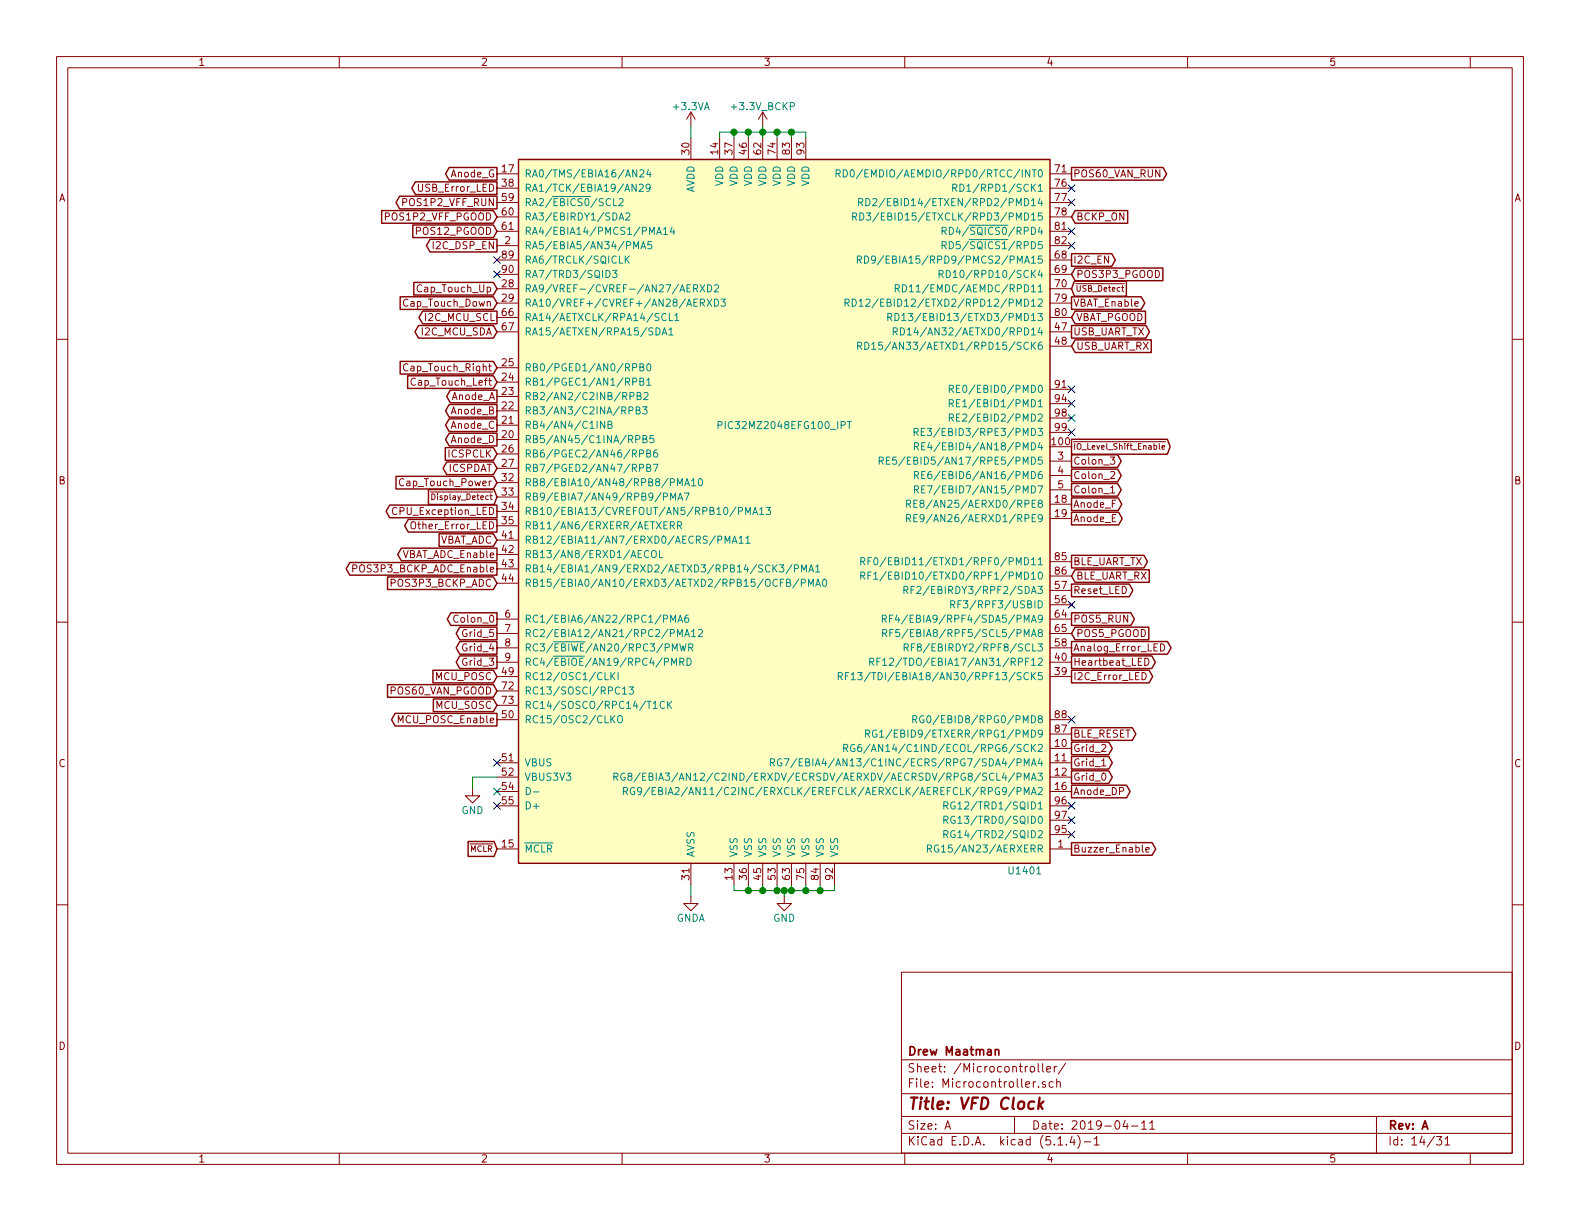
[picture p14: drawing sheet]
<svg xmlns="http://www.w3.org/2000/svg" width="279mm" height="216mm" viewBox="0 0 279 216" stroke-linecap="round" stroke-linejoin="round" font-family="sans-serif">
<defs><g id="words">
<text font-size="2.8" fill="#840000" x="160.4" y="196.2">Title: VFD Clock</text>
<g font-size="2.1" fill="#840000">
<text x="160.4" y="189.6">Sheet: /Microcontroller/</text>
<text x="160.4" y="186.6">Drew Maatman</text>
<text x="160.4" y="192.3">File: Microcontroller.sch</text>
<text x="160.4" y="202.5">KiCad E.D.A. kicad (5.1.4)-1</text>
<text x="160.4" y="199.7">Size: A</text>
<text x="182.4" y="199.7">Date: 2019-04-11</text>
<text x="245.4" y="199.7">Rev: A</text>
<text x="245.4" y="202.5">Id: 14/31</text>
</g>
<g font-size="1.8" fill="#840000">
<text x="35" y="11.6">1</text>
<text x="85" y="11.6">2</text>
<text x="135" y="11.6">3</text>
<text x="185" y="11.6">4</text>
<text x="235" y="11.6">5</text>
<text x="121.9" y="27.3" transform="rotate(-90 121.9 27.3)">30</text>
<text x="127" y="27.3" transform="rotate(-90 127 27.3)">14</text>
<text x="129.5" y="27.3" transform="rotate(-90 129.5 27.3)">37</text>
<text x="132.1" y="27.3" transform="rotate(-90 132.1 27.3)">46</text>
<text x="134.6" y="27.3" transform="rotate(-90 134.6 27.3)">62</text>
<text x="137.2" y="27.3" transform="rotate(-90 137.2 27.3)">74</text>
<text x="139.7" y="27.3" transform="rotate(-90 139.7 27.3)">83</text>
<text x="142.2" y="27.3" transform="rotate(-90 142.2 27.3)">93</text>
<text x="10.4" y="35.6">A</text>
<text x="74.1" y="33.9">USB_Error_LED</text>
<text x="79.8" y="31.4">Anode_G</text>
<text x="88.8" y="30.5">17</text>
<text x="88.8" y="33">38</text>
<text x="88.8" y="35.6">59</text>
<text x="186.6" y="30.5">71</text>
<text x="186.6" y="33">76</text>
<text x="186.6" y="35.6">77</text>
<text x="189.7" y="31.4">POS60_VAN_RUN</text>
<text x="267.8" y="35.6">A</text>
<text x="68.3" y="39">POS1P2_VFF_PGOOD</text>
<text x="71.6" y="36.4">POS1P2_VFF_RUN</text>
<text x="73.8" y="41.5">POS12_PGOOD</text>
<text x="88.8" y="38.1">60</text>
<text x="88.8" y="40.6">61</text>
<text x="186.6" y="38.1">78</text>
<text x="186.6" y="40.6">81</text>
<text x="190.3" y="39">BCKP_ON</text>
<text x="76.8" y="44.1">I2C_DSP_EN</text>
<text x="88.8" y="45.7">89</text>
<text x="89.3" y="43.2">2</text>
<text x="186.6" y="45.7">68</text>
<text x="186.6" y="43.2">82</text>
<text x="189.7" y="46.6">I2C_EN</text>
<text x="74.1" y="51.7">Cap_Touch_Up</text>
<text x="88.8" y="50.8">28</text>
<text x="88.8" y="53.3">29</text>
<text x="88.8" y="48.3">90</text>
<text x="186.6" y="48.3">69</text>
<text x="186.6" y="50.8">70</text>
<text x="186.6" y="53.3">79</text>
<text x="190.3" y="49.1">POS3P3_PGOOD</text>
<text x="71.7" y="54.2">Cap_Touch_Down</text>
<text x="74.6" y="59.3">I2C_MCU_SDA</text>
<text x="75.3" y="56.8">I2C_MCU_SCL</text>
<text x="88.8" y="55.9">66</text>
<text x="88.8" y="58.4">67</text>
<text x="186.6" y="58.4">47</text>
<text x="186.6" y="55.9">80</text>
<text x="189.7" y="59.3">USB_UART_TX</text>
<text x="189.7" y="54.2">VBAT_Enable</text>
<text x="190.3" y="56.8">VBAT_PGOOD</text>
<text x="72" y="65.7">Cap_Touch_Right</text>
<text x="88.8" y="64.8">25</text>
<text x="186.6" y="61">48</text>
<text x="190.3" y="61.8">USB_UART_RX</text>
<text x="73.2" y="68.2">Cap_Touch_Left</text>
<text x="79.9" y="70.7">Anode_A</text>
<text x="88.8" y="69.8">23</text>
<text x="88.8" y="67.3">24</text>
<text x="186.6" y="68.6">91</text>
<text x="186.6" y="71.1">94</text>
<text x="79.9" y="75.8">Anode_C</text>
<text x="79.9" y="73.3">Anode_B</text>
<text x="88.8" y="77.5">20</text>
<text x="88.8" y="74.9">21</text>
<text x="88.8" y="72.4">22</text>
<text x="186.6" y="73.7">98</text>
<text x="186.6" y="76.2">99</text>
<text x="79.3" y="83.4">ICSPDAT</text>
<text x="79.3" y="80.9">ICSPCLK</text>
<text x="79.9" y="78.4">Anode_D</text>
<text x="88.8" y="80">26</text>
<text x="88.8" y="82.5">27</text>
<text x="186.1" y="78.7">100</text>
<text x="187.1" y="81.3">3</text>
<text x="187.1" y="83.8">4</text>
<text x="189.7" y="82.2">Colon_3</text>
<text x="10.4" y="85.6">B</text>
<text x="71.2" y="86">Cap_Touch_Power</text>
<text x="88.8" y="85.1">32</text>
<text x="88.8" y="87.6">33</text>
<text x="186.6" y="88.9">18</text>
<text x="187.1" y="86.4">5</text>
<text x="189.7" y="87.2">Colon_1</text>
<text x="189.7" y="89.8">Anode_F</text>
<text x="189.7" y="84.7">Colon_2</text>
<text x="267.8" y="85.6">B</text>
<text x="69.9" y="91.1">CPU_Exception_LED</text>
<text x="73.1" y="93.6">Other_Error_LED</text>
<text x="88.8" y="90.2">34</text>
<text x="88.8" y="92.7">35</text>
<text x="88.8" y="95.2">41</text>
<text x="186.6" y="91.4">19</text>
<text x="189.7" y="92.3">Anode_E</text>
<text x="63.1" y="101.2">POS3P3_BCKP_ADC_Enable</text>
<text x="71.2" y="98.7">VBAT_ADC_Enable</text>
<text x="77.5" y="96.1">VBAT_ADC</text>
<text x="88.8" y="97.8">42</text>
<text x="88.8" y="100.3">43</text>
<text x="186.6" y="99.1">85</text>
<text x="186.6" y="101.6">86</text>
<text x="189.7" y="99.9">BLE_UART_TX</text>
<text x="69.4" y="103.8">POS3P3_BCKP_ADC</text>
<text x="88.8" y="102.9">44</text>
<text x="186.6" y="106.7">56</text>
<text x="186.6" y="104.1">57</text>
<text x="189.7" y="105">Reset_LED</text>
<text x="190.3" y="102.5">BLE_UART_RX</text>
<text x="80.6" y="110.1">Colon_0</text>
<text x="82" y="112.6">Grid_5</text>
<text x="89.3" y="109.2">6</text>
<text x="89.3" y="111.8">7</text>
<text x="186.6" y="109.2">64</text>
<text x="186.6" y="111.8">65</text>
<text x="189.7" y="110.1">POS5_RUN</text>
<text x="190.3" y="112.6">POS5_PGOOD</text>
<text x="82" y="115.2">Grid_4</text>
<text x="82" y="117.7">Grid_3</text>
<text x="88.8" y="119.4">49</text>
<text x="89.3" y="114.3">8</text>
<text x="89.3" y="116.8">9</text>
<text x="186.6" y="119.4">39</text>
<text x="186.6" y="116.8">40</text>
<text x="186.6" y="114.3">58</text>
<text x="189.7" y="115.2">Analog_Error_LED</text>
<text x="189.7" y="117.7">Heartbeat_LED</text>
<text x="69.1" y="122.8">POS60_VAN_PGOOD</text>
<text x="77.1" y="120.3">MCU_POSC</text>
<text x="77.1" y="125.3">MCU_SOSC</text>
<text x="88.8" y="121.9">72</text>
<text x="88.8" y="124.5">73</text>
<text x="189.7" y="120.3">I2C_Error_LED</text>
<text x="70.8" y="127.9">MCU_POSC_Enable</text>
<text x="88.8" y="127">50</text>
<text x="186.6" y="129.5">87</text>
<text x="186.6" y="127">88</text>
<text x="189.7" y="130.4">BLE_RESET</text>
<text x="10.4" y="135.6">C</text>
<text x="88.8" y="134.6">51</text>
<text x="88.8" y="137.2">52</text>
<text x="186.6" y="132.1">10</text>
<text x="186.6" y="134.6">11</text>
<text x="186.6" y="137.2">12</text>
<text x="189.7" y="133">Grid_2</text>
<text x="189.7" y="135.5">Grid_1</text>
<text x="267.8" y="135.6">C</text>
<text x="88.8" y="139.7">54</text>
<text x="88.8" y="142.2">55</text>
<text x="186.6" y="139.7">16</text>
<text x="186.6" y="142.2">96</text>
<text x="189.7" y="138">Grid_0</text>
<text x="189.7" y="140.6">Anode_DP</text>
<text x="88.8" y="149.9">15</text>
<text x="186.6" y="147.3">95</text>
<text x="186.6" y="144.8">97</text>
<text x="187.1" y="149.9">1</text>
<text x="121.9" y="155.5" transform="rotate(-90 121.9 155.5)">31</text>
<text x="129.5" y="155.5" transform="rotate(-90 129.5 155.5)">13</text>
<text x="132.1" y="155.5" transform="rotate(-90 132.1 155.5)">36</text>
<text x="134.6" y="155.5" transform="rotate(-90 134.6 155.5)">45</text>
<text x="137.2" y="155.5" transform="rotate(-90 137.2 155.5)">53</text>
<text x="139.7" y="155.5" transform="rotate(-90 139.7 155.5)">63</text>
<text x="142.2" y="155.5" transform="rotate(-90 142.2 155.5)">75</text>
<text x="144.8" y="155.5" transform="rotate(-90 144.8 155.5)">84</text>
<text x="147.3" y="155.5" transform="rotate(-90 147.3 155.5)">92</text>
<text x="189.7" y="150.7">Buzzer_Enable</text>
<text x="10.4" y="185.6">D</text>
<text x="267.8" y="185.6">D</text>
<text x="35" y="205.5">1</text>
<text x="85" y="205.5">2</text>
<text x="135" y="205.5">3</text>
<text x="185" y="205.5">4</text>
<text x="235" y="205.5">5</text>
</g>
<g font-size="1.8" fill="#008484">
<text x="119.2" y="19.5">+3.3VA</text>
<text x="129.5" y="19.5">+3.3V_BCKP</text>
<text x="92.7" y="31.4">RA0/TMS/EBIA16/AN24</text>
<text x="92.7" y="33.9">RA1/TCK/EBIA19/AN29</text>
<text x="122.8" y="34.2" transform="rotate(-90 122.8 34.2)">AVDD</text>
<text x="127.9" y="32.9" transform="rotate(-90 127.9 32.9)">VDD</text>
<text x="130.4" y="32.9" transform="rotate(-90 130.4 32.9)">VDD</text>
<text x="133" y="32.9" transform="rotate(-90 133 32.9)">VDD</text>
<text x="135.5" y="32.9" transform="rotate(-90 135.5 32.9)">VDD</text>
<text x="138" y="32.9" transform="rotate(-90 138 32.9)">VDD</text>
<text x="140.6" y="32.9" transform="rotate(-90 140.6 32.9)">VDD</text>
<text x="143.1" y="32.9" transform="rotate(-90 143.1 32.9)">VDD</text>
<text x="152.3" y="31.4">RD0/EMDIO/AEMDIO/RPD0/RTCC/INT0</text>
<text x="170.7" y="33.9">RD1/RPD1/SCK1</text>
<text x="92.7" y="36.4">RA2/EBICS0/SCL2</text>
<text x="92.7" y="39">RA3/EBIRDY1/SDA2</text>
<text x="92.7" y="41.5">RA4/EBIA14/PMCS1/PMA14</text>
<text x="155.3" y="39">RD3/EBID15/ETXCLK/RPD3/PMD15</text>
<text x="156.4" y="36.4">RD2/EBID14/ETXEN/RPD2/PMD14</text>
<text x="168.9" y="41.5">RD4/SQICS0/RPD4</text>
<text x="92.7" y="44.1">RA5/EBIA5/AN34/PMA5</text>
<text x="92.7" y="46.6">RA6/TRCLK/SQICLK</text>
<text x="156.3" y="46.6">RD9/EBIA15/RPD9/PMCS2/PMA15</text>
<text x="168.9" y="44.1">RD5/SQICS1/RPD5</text>
<text x="92.7" y="51.7">RA9/VREF-/CVREF-/AN27/AERXD2</text>
<text x="92.7" y="49.1">RA7/TRD3/SQID3</text>
<text x="161.3" y="51.7">RD11/EMDC/AEMDC/RPD11</text>
<text x="168.7" y="49.1">RD10/RPD10/SCK4</text>
<text x="92.7" y="54.2">RA10/VREF+/CVREF+/AN28/AERXD3</text>
<text x="92.7" y="56.8">RA14/AETXCLK/RPA14/SCL1</text>
<text x="92.7" y="59.3">RA15/AETXEN/RPA15/SDA1</text>
<text x="154.7" y="54.2">RD12/EBID12/ETXD2/RPD12/PMD12</text>
<text x="160.9" y="56.8">RD13/EBID13/ETXD3/PMD13</text>
<text x="161.5" y="59.3">RD14/AN32/AETXD0/RPD14</text>
<text x="92.7" y="65.7">RB0/PGED1/AN0/RPB0</text>
<text x="156.3" y="61.8">RD15/AN33/AETXD1/RPD15/SCK6</text>
<text x="92.7" y="70.7">RB2/AN2/C2INB/RPB2</text>
<text x="92.7" y="68.2">RB1/PGEC1/AN1/RPB1</text>
<text x="170.1" y="69.5">RE0/EBID0/PMD0</text>
<text x="92.7" y="75.8">RB4/AN4/C1INB</text>
<text x="92.7" y="73.3">RB3/AN3/C2INA/RPB3</text>
<text x="127.8" y="75.9">PIC32MZ2048EFG100_IPT</text>
<text x="165" y="77.1">RE3/EBID3/RPE3/PMD3</text>
<text x="170.1" y="72">RE1/EBID1/PMD1</text>
<text x="170.1" y="74.5">RE2/EBID2/PMD2</text>
<text x="92.7" y="78.4">RB5/AN45/C1INA/RPB5</text>
<text x="92.7" y="80.9">RB6/PGEC2/AN46/RPB6</text>
<text x="92.7" y="83.4">RB7/PGED2/AN47/RPB7</text>
<text x="160" y="82.2">RE5/EBID5/AN17/RPE5/PMD5</text>
<text x="165.1" y="79.6">RE4/EBID4/AN18/PMD4</text>
<text x="92.7" y="86">RB8/EBIA10/AN48/RPB8/PMA10</text>
<text x="92.7" y="88.5">RB9/EBIA7/AN49/RPB9/PMA7</text>
<text x="163.4" y="89.8">RE8/AN25/AERXD0/RPE8</text>
<text x="165.1" y="84.7">RE6/EBID6/AN16/PMD6</text>
<text x="165.1" y="87.2">RE7/EBID7/AN15/PMD7</text>
<text x="92.7" y="91.1">RB10/EBIA13/CVREFOUT/AN5/RPB10/PMA13</text>
<text x="92.7" y="93.6">RB11/AN6/ERXERR/AETXERR</text>
<text x="163.4" y="92.3">RE9/AN26/AERXD1/RPE9</text>
<text x="92.7" y="96.1">RB12/EBIA11/AN7/ERXD0/AECRS/PMA11</text>
<text x="92.7" y="98.7">RB13/AN8/ERXD1/AECOL</text>
<text x="92.7" y="101.2">RB14/EBIA1/AN9/ERXD2/AETXD3/RPB14/SCK3/PMA1</text>
<text x="157" y="99.9">RF0/EBID11/ETXD1/RPF0/PMD11</text>
<text x="92.7" y="103.8">RB15/EBIA0/AN10/ERXD3/AETXD2/RPB15/OCFB/PMA0</text>
<text x="157" y="102.5">RF1/EBID10/ETXD0/RPF1/PMD10</text>
<text x="162.9" y="105">RF2/EBIRDY3/RPF2/SDA3</text>
<text x="170.3" y="107.6">RF3/RPF3/USBID</text>
<text x="92.7" y="110.1">RC1/EBIA6/AN22/RPC1/PMA6</text>
<text x="92.7" y="112.6">RC2/EBIA12/AN21/RPC2/PMA12</text>
<text x="160" y="110.1">RF4/EBIA9/RPF4/SDA5/PMA9</text>
<text x="160.2" y="112.6">RF5/EBIA8/RPF5/SCL5/PMA8</text>
<text x="92.7" y="115.2">RC3/EBIWE/AN20/RPC3/PMWR</text>
<text x="92.7" y="117.7">RC4/EBIOE/AN19/RPC4/PMRD</text>
<text x="158.4" y="117.7">RF12/TDO/EBIA17/AN31/RPF12</text>
<text x="163.1" y="115.2">RF8/EBIRDY2/RPF8/SCL3</text>
<text x="92.7" y="120.3">RC12/OSC1/CLKI</text>
<text x="92.7" y="122.8">RC13/SOSCI/RPC13</text>
<text x="92.7" y="125.3">RC14/SOSCO/RPC14/T1CK</text>
<text x="154.1" y="120.3">RF13/TDI/EBIA18/AN30/RPF13/SCK5</text>
<text x="92.7" y="127.9">RC15/OSC2/CLKO</text>
<text x="156.9" y="130.4">RG1/EBID9/ETXERR/RPG1/PMD9</text>
<text x="164.6" y="127.9">RG0/EBID8/RPG0/PMD8</text>
<text x="92.7" y="135.5">VBUS</text>
<text x="143.2" y="135.5">RG7/EBIA4/AN13/C1INC/ECRS/RPG7/SDA4/PMA4</text>
<text x="154.3" y="133">RG6/AN14/C1IND/ECOL/RPG6/SCK2</text>
<text x="81.6" y="143.9">GND</text>
<text x="92.7" y="138">VBUS3V3</text>
<text x="92.7" y="143.1">D+</text>
<text x="117.3" y="138">RG8/EBIA3/AN12/C2IND/ERXDV/ECRSDV/AERXDV/AECRSDV/RPG8/SCL4/PMA3</text>
<text x="118" y="140.6">RG9/EBIA2/AN11/C2INC/ERXCLK/EREFCLK/AERXCLK/AEREFCLK/RPG9/PMA2</text>
<text x="169.1" y="143.1">RG12/TRD1/SQID1</text>
<text x="169.1" y="148.2">RG14/TRD2/SQID2</text>
<text x="169.1" y="145.7">RG13/TRD0/SQID0</text>
<text x="92.7" y="150.7">MCLR</text>
<text x="122.8" y="151.6" transform="rotate(-90 122.8 151.6)">AVSS</text>
<text x="130.4" y="151.6" transform="rotate(-90 130.4 151.6)">VSS</text>
<text x="133" y="151.6" transform="rotate(-90 133 151.6)">VSS</text>
<text x="135.5" y="151.6" transform="rotate(-90 135.5 151.6)">VSS</text>
<text x="138" y="151.6" transform="rotate(-90 138 151.6)">VSS</text>
<text x="140.6" y="151.6" transform="rotate(-90 140.6 151.6)">VSS</text>
<text x="143.1" y="151.6" transform="rotate(-90 143.1 151.6)">VSS</text>
<text x="145.7" y="151.6" transform="rotate(-90 145.7 151.6)">VSS</text>
<text x="148.2" y="151.6" transform="rotate(-90 148.2 151.6)">VSS</text>
<text x="165.9" y="150.7">RG15/AN23/AERXERR</text>
<text x="178.6" y="154.6">U1401</text>
<text x="119.6" y="163">GNDA</text>
<text x="136.7" y="163">GND</text>
</g>
<g font-size="1.4" fill="#840000">
<text x="190.1" y="51.6">USB_Detect</text>
<text x="189.7" y="79.5">IO_Level_Shift_Enable</text>
<text x="77.1" y="88.4">Display_Detect</text>
<text x="83.1" y="150.6">MCLR</text>
</g>
</g></defs>
<g fill="none" stroke="#840000" stroke-width=".18">
<path d="M10 10h259.4v195.9h-259.4zM12 12h255.4v191.9h-255.4zM60 10v2M110 10v2M122.2 19.8v2.6M122.2 19.8l-.8 1.3M122.2 19.8l.7 1.3M134.9 19.8l-.8 1.3M134.9 19.8v2.6M134.9 19.8l.7 1.3M160 10v2M210 10v2"/>
<path d="M260 10v2M87.9 30.7h3.8M87.9 33.3h3.8M87.9 35.8h3.8M87.9 38.4h3.8M122.2 24.4v3.8M127.3 24.4v3.8M129.8 24.4v3.8M132.3 24.4v3.8M134.9 24.4v3.8M137.4 24.4v3.8M140 24.4v3.8"/>
<path d="M142.5 24.4v3.8M185.7 30.7h3.8M185.7 33.3h3.8M185.7 35.8h3.8M185.7 38.4h3.8M10 60h2M87.9 43.4h3.8M87.9 51.1h3.8M87.9 53.6h3.8M87.9 58.7h3.8M87.9 40.9h3.8M87.9 56.1h3.8"/>
<path d="M87.9 46h3.8M87.9 48.5h3.8M185.7 43.4h3.8M185.7 51.1h3.8M185.7 53.6h3.8M185.7 58.7h3.8M185.7 40.9h3.8M185.7 56.1h3.8M185.7 46h3.8M185.7 48.5h3.8M198.2 50.2h.6M198.3 50.8h.4"/>
<path d="M198.5 50.5v.9l.2 .1M267.4 60h2M72.1 64.4a.6 .6 0 0 0-.8 .5 .6 .6 0 0 0 .6 .7l.2-.1M73.5 67a.6 .6 0 0 0-.9 .4 .6 .6 0 0 0 .6 .7l.3-.1M86.4 64.7h.5M86.4 67.3h.5M86.6 64.3v1.1l.3 .2M86.6 66.9v1l.3 .2M87.9 77.7h3.8M87.9 75.2h3.8M87.9 72.6h3.8M87.9 70.1h3.8"/>
<path d="M87.9 67.6h3.8M87.9 65h3.8M185.7 79h3.8M185.7 61.2h3.8M185.7 68.8h3.8M185.7 71.4h3.8M185.7 73.9h3.8M185.7 76.5h3.8M203.8 78.1h2.3M205 78.4v.9l.1 .2M205.5 79.1l.5-.1-.1-.2h-.3l-.1 .1v.5h.4M71.4 84.8a.6 .6 0 0 0-.8 .4 .6 .6 0 0 0 .6 .7l.2-.1"/>
<path d="M76.1 87h1M76.4 87.3a.51 .51 0 0 1 .5 .5 .51 .51 0 0 1-.5 .5zM86.6 87h.5M87.9 80.3h3.8M87.9 82.8h3.8M87.9 85.3h3.8M87.9 87.9h3.8M87.9 90.4h3.8M87.9 93h3.8M87.9 95.5h3.8M87.9 98h3.8M185.7 89.2h3.8"/>
<path d="M185.7 91.7h3.8M185.7 81.5h3.8M185.7 84.1h3.8M185.7 86.6h3.8M185.7 99.3h3.8M196.3 80.8h.8l-.4 .5 .4 .1v.5l-.2 .2-.6-.1M196.4 86.3l.3-.4v1.3M196.4 83.5l.5-.1 .2 .3-.8 .9h.8M196.4 87.2h.7M10 110h2M62.4 100.5h.6l.1-.2-.1-.3-.1-.1h-.5v1.2M87.9 119.6h3.8"/>
<path d="M87.9 117.1h3.8M87.9 100.6h3.8M87.9 103.1h3.8M87.9 114.6h3.8M87.9 109.5h3.8M87.9 112h3.8M185.7 119.6h3.8M185.7 117.1h3.8M185.7 106.9h3.8M185.7 104.4h3.8M185.7 114.6h3.8M185.7 109.5h3.8"/>
<path d="M185.7 112h3.8M185.7 101.9h3.8M189.1 106.6l.8 .7M189.9 106.6l-.8 .7M202 118.9a.64 .64 0 0 1 .7 .7 .64 .64 0 0 1-.7 .6zM202.4 116.4a.64 .64 0 0 1 .8 .6 .64 .64 0 0 1-.8 .7zM205.2 113.8a.64 .64 0 0 1 .7 .7 .64 .64 0 0 1-.7 .6zM267.4 110h2M83.6 139.4v1.3h1.2l-1.2 1.3-1.3-1.3h1.3M87.9 134.9h3.8M87.9 137.4h3.8M87.9 140h3.8"/>
<path d="M87.9 127.3h3.8M87.9 122.2h3.8M87.9 124.7h3.8M185.7 132.3h3.8M185.7 134.9h3.8M185.7 137.4h3.8M185.7 140h3.8M185.7 127.3h3.8M185.7 129.8h3.8M194.8 135.4h.8M10 160h2M87.9 150.1h3.8"/>
<path d="M87.9 142.5h3.8M122.2 158.5v1.3h1.2l-1.2 1.2-1.3-1.2h1.3M122.2 152.7v3.8M129.8 152.7v3.8M132.3 152.7v3.8M134.9 152.7v3.8M137.4 152.7v3.8M138.7 158.5v1.3h1.3l-1.3 1.2-1.3-1.2h1.3M140 152.7v3.8M142.5 152.7v3.8M145 152.7v3.8M147.6 152.7v3.8"/>
<path d="M185.7 150.1h3.8M185.7 142.5h3.8M185.7 147.6h3.8M185.7 145h3.8M202.6 150.2l.6-.1v-.2l-.4-.1-.2 .2 .1 .6h.5M267.4 160h2M159.4 171.9h108v32h-108zM159.4 197.4h108M159.4 193.4h108M159.4 187.4h108M167.1 199.7l.5-1.5 .5 1.5M167.2 199.2h.8"/>
<path d="M179.4 197.4v3M182.2 188.7l.2-.1 .5 .1v.7l-.2 .2-.5-.2zM183.2 191.3l-.5 .2M183.6 188.1v1.3l.2 .2M183.7 192.1v.2M184.4 188.1v1.3l.2 .2M184.9 191.3h-.4l-.2 .2 .1 .2 .5 .1v.4h-.6M185.1 189.1l.7-.2-.1-.3h-.4l-.2 .2 .1 .7h.5M186.2 191.3h-.4l-.3 .2 .1 .6 .2 .2 .4-.1M186.4 188.6v1M186.9 191.4l.2-.1h.4v1M186.9 188.6l-.5 .2"/>
<path d="M186.9 190.8v1.5M188.4 188l-1.3 1.9M199 198.1l-.4 1.1h.9M199.3 198.7v1M200.1 199.1h1.1M201.9 198.6l.4-.4v1.5M201.9 199.7h.8M203.3 198.6l.4-.4v1.5M203.3 199.7h.9M243.4 197.4v6.5M60 203.9v2M110 203.9v2"/>
<path d="M159.4 200.4h108M160 203.9v2M187.1 202.5h.8M188.6 202.3v.2M189.6 200.9l-.4 1.1h.9M189.9 201.5v1M190.6 200.8a1.71 1.71 0 0 1 0 2.2M191.7 201.9h1.2M193.5 201.4l.4-.4v1.5M193.5 202.5h.9M210 203.9v2M254 201h.9l-.4 .5 .4 .2v.6l-.2 .2-.7-.2"/>
<path d="M255.5 201.4l.5-.4v1.5M255.5 202.5h.9M260 203.9v2"/>
</g>
<path d="M183.8 194.1l-.2 2M183.9 195.3l.5 .8M184.5 194.8l-.8 .7" fill="none" stroke="#840000" stroke-width=".41"/>
<path d="M176 185.7l.2-.1h.4v1M176 185.6v1" fill="none" stroke="#840000" stroke-width=".3"/>
<path d="M91.7 28.2h94v124.5h-94z" fill="#ffffc2" stroke="#ffffc2" stroke-width=".18"/>
<g fill="none" stroke="#840000" stroke-width=".25">
<path d="M67.5 37.2h19.7l.7 1.2-.7 1.1h-19.7zM70.7 34.7h17.2v2.2h-17.2l-.7-1.1zM73 39.8h14.2l.7 1.1-.7 1.1h-14.2zM73.5 32.2h14.4v2.2h-14.4l-.7-1.1zM79.4 29.6h8.5v2.3h-8.5l-.6-1.2zM91.7 28.2h94v124.5h-94zM189.5 29.6h16.2l.6 1.1-.6 1.2h-16.2zM190.1 37.2h9.3v2.3h-9.3l-.6-1.1zM70.8 52.5h16.4l.7 1.1-.7 1.1h-16.4zM73.2 49.9h14l.7 1.2-.7 1.1h-14zM74 57.6h13.2l.7 1.1-.7 1.1h-13.2l-.6-1.1zM74.7 55h13.2v2.3h-13.2l-.6-1.2z"/>
<path d="M76 42.3h11.9v2.3h-11.9l-.6-1.2zM189.5 57.6h13.1l.7 1.1-.7 1.1h-13.1zM189.5 44.9h7.1l.6 1.1-.6 1.1h-7.1zM189.5 52.5h12.3l.6 1.1-.6 1.1h-12.3zM190 49.7h9.2v2.7h-9.2l-.5-1.3zM190.1 47.4h15.5v2.2h-15.5l-.6-1.1zM190.1 55h12.5v2.3h-12.5l-.6-1.2zM70.8 63.9h16.4l.7 1.1-.7 1.1h-16.4zM72.1 66.4h15.1l.7 1.2-.7 1.1h-15.1zM78.7 79.1h8.5l.7 1.2-.7 1.1h-8.5zM79.4 76.6h8.5v2.2h-8.5l-.6-1.1zM79.4 74.1h8.5v2.2h-8.5l-.6-1.1z"/>
<path d="M79.4 71.5h8.5v2.3h-8.5l-.6-1.2zM79.6 69h8.3v2.2h-8.3l-.6-1.1zM189.5 77.7h16.9l.5 1.3-.5 1.3h-16.9zM190.1 60.1h13.5v2.2h-13.5l-.6-1.1zM61.8 99.5h26.1v2.2h-26.1l-.6-1.1zM68.9 89.3h19v2.2h-19l-.6-1.1zM70 84.2h17.2l.7 1.1-.7 1.2h-17.2zM71 96.9h16.9v2.3h-16.9l-.7-1.2zM72.2 91.8h15.7v2.3h-15.7l-.6-1.1zM75.8 86.6h11.6l.5 1.3-.5 1.3h-11.6zM77.6 94.4h9.6l.7 1.1-.7 1.1h-9.6zM79 81.7h8.2l.7 1.1-.7 1.1h-8.2l-.6-1.1z"/>
<path d="M189.5 85.5h8.1l.7 1.1-.7 1.1h-8.1zM189.5 88h8.2l.7 1.2-.7 1.1h-8.2zM189.5 90.6h8.3l.7 1.1-.7 1.1h-8.3zM189.5 98.2h12.8l.6 1.1-.6 1.1h-12.8zM189.5 83h8.1l.7 1.1-.7 1.1h-8.1zM189.5 80.4h8.1l.7 1.1-.7 1.2h-8.1zM68.5 102h18.7l.7 1.1-.7 1.1h-18.7zM76.6 118.5h10.6l.7 1.1-.7 1.2h-10.6zM79.7 108.4h8.2v2.2h-8.2l-.6-1.1zM81.3 110.9h6.6v2.2h-6.6l-.6-1.1zM81.3 113.4h6.6v2.3h-6.6l-.6-1.1zM81.3 116h6.6v2.2h-6.6l-.6-1.1z"/>
<path d="M189.5 118.5h13.7l.6 1.1-.6 1.2h-13.7zM189.5 108.4h10.5l.6 1.1-.6 1.1h-10.5zM189.5 103.3h10.2l.6 1.1-.6 1.1h-10.2zM189.5 113.4h17l.6 1.2-.6 1.1h-17zM189.5 116h14.2l.6 1.1-.6 1.1h-14.2zM190.1 100.7h13.1v2.3h-13.1l-.6-1.1zM190.1 110.9h13v2.2h-13l-.6-1.1zM68.5 121.1h18.7l.7 1.1-.7 1.1h-18.7zM69.9 126.1h18v2.3h-18l-.7-1.1zM76.6 123.6h10.6l.7 1.1-.7 1.1h-10.6zM189.5 131.2h6.6l.6 1.1-.6 1.2h-6.6zM189.5 133.8h6.6l.6 1.1-.6 1.1h-6.6z"/>
<path d="M189.5 136.3h6.6l.6 1.1-.6 1.1h-6.6zM189.5 138.8h9.7l.6 1.2-.6 1.1h-9.7zM189.5 128.7h10.7l.7 1.1-.7 1.1h-10.7zM82.8 148.8h4.6l.5 1.3-.5 1.3h-4.6zM189.5 149h14.2l.7 1.1-.7 1.1h-14.2z"/>
</g>
<g fill="none" stroke="#008484" stroke-width=".18">
<path d="M108.5 35.1v1.3h.6M109.5 35.2l.5-.1 .2 .4-.1 .2-.7 .7h.8M109.5 38.9l.4-1.3 .4 1.3M109.6 38.6h.6M110.7 37.8l.5-.2 .2 .4-.8 .9h.8M112.5 32.6v1.2l-.7-1.2v1.2M112.6 30v1.3l-.7-1.3v1.3M113 32.7l.5-.1 .3 .3-.8 .9h.8M113.2 30.1l.4-.1 .3 .4-.1 .2-.7 .7h.8M114.7 30l-.3 .9h.7M115 33.1l-.3 .3h-.2l-.3-.3 .1-.4 .2-.1h.2l.3 .2a.97 .97 0 0 1-.3 1h-.3M115 30.5v.8"/>
<path d="M147.9 30.7l.6-.1 .1-.1-.1-.4-.2-.1h-.4v1.3M148.2 30.7l.4 .6M149.1 30a.64 .64 0 0 1 .8 .7 .64 .64 0 0 1-.8 .6zM150.5 30.1l.1-.1a.69 .69 0 0 1 .5 .7 .69 .69 0 0 1-.5 .6l-.2-.2-.1-.3zM150.8 38.3l.6-.1v-.4l-.1-.2h-.5v1.3M151.1 38.3l.4 .6M151.8 35.8l.7-.1v-.5l-.7-.1v1.3M152 37.6a.64 .64 0 0 1 .8 .7 .64 .64 0 0 1-.8 .6zM152.1 35.8l.5 .6M152.5 30l-1.1 1.6M153.1 35.1a.64 .64 0 0 1 .8 .6 .64 .64 0 0 1-.8 .7zM153.2 37.6h.8l-.5 .5 .4 .2 .1 .4-.3 .2-.5-.1"/>
<path d="M154.3 35.2l.5-.1 .3 .4-.8 .9h.8M155.4 37.6l-1.1 1.6M156.5 35.1l-1.1 1.6M168.5 33.2h.6l.1-.2-.1-.3-.1-.1h-.5v1.2M168.8 33.2l.4 .6M169.7 32.6a.64 .64 0 0 1 .8 .6 .64 .64 0 0 1-.8 .6zM107.2 47.8a.64 .64 0 0 1 .7 .6 .64 .64 0 0 1-.7 .7zM108.3 47.8h.8l-.4 .5 .3 .1v.6l-.5 .1-.2-.2M109.5 45.3v1.2h.6M110.6 45.3v1.2M110.7 45.8l.6 .7M111.3 45.3l-.7 .7"/>
<path d="M112.1 44v-1.3l.4 .9 .4-.9v1.3M113.3 44l.5-1.3 .4 1.3M113.5 43.6h.6M115.2 42.7h-.6v.6l.1-.1 .5 .1v.6l-.2 .1-.4-.1M116 58a.64 .64 0 0 1 .7 .6 .64 .64 0 0 1-.7 .6zM116.1 41.5l.4-1.3 .5 1.3M116.2 41.1h.6M117.1 59.2l.4-1.2 .4 1.2M117.2 58.9h.6M117.3 40.5l.4-.3v1.3M117.3 41.5h.8M117.8 55.5a.6 .6 0 0 0-.8 .5 .6 .6 0 0 0 .6 .7l.2-.1"/>
<path d="M118.3 58.3l.4-.3v1.2M118.3 59.2h.7M118.4 55.4v1.3h.5M118.8 40.1l-.3 .9h.8M119.2 40.6v.9M119.3 55.8l.4-.4v1.3M119.3 56.7h.7M122.1 50.3h-.6v1.3h.6M122.7 51h.6v-.5l-.2-.2h-.4v1.3M123 51l.4 .6M123.8 50.3l.8 1.3M123.9 53.5l.6-.1v-.4l-.6-.1v1.3"/>
<path d="M124.2 53.5l.4 .7M124.6 50.3l-.8 1.3M125 52.9l.9 1.3M125.1 50.3a.64 .64 0 0 1 .8 .7 .64 .64 0 0 1-.8 .6zM125.9 52.9l-.9 1.3M126.3 50.5l.5-.2 .3 .4-.8 .9h.8M126.3 52.9a.64 .64 0 0 1 .8 .6 .64 .64 0 0 1-.8 .7zM127.5 52.9h.8l-.5 .5 .4 .1v.5l-.2 .2-.5-.2M149.4 53.5h.6l.2-.2-.1-.3-.2-.1h-.5v1.3M149.7 53.5l.5 .7M150.7 52.9a.64 .64 0 0 1 .7 .6 .64 .64 0 0 1-.7 .7zM151.6 45.9h.6l.1-.5-.2-.1h-.5v1.2"/>
<path d="M151.9 53.2l.4-.3v1.3M151.9 45.9l.4 .6M151.9 54.2h.7M152.9 45.3a.64 .64 0 0 1 .7 .6 .64 .64 0 0 1-.7 .6zM153.1 53l.5-.1 .2 .1v.2v.2l-.7 .8h.7M154.8 45.8l-.2 .3-.4-.1-.1-.2 .1-.4 .1-.1h.3l.2 .2a.97 .97 0 0 1-.2 1h-.4M155.3 52.8l-1.1 1.7M156.3 45.2l-1.1 1.6M157 56.1l.6-.1 .1-.5-.2-.1h-.5v1.3M157.3 56.1l.4 .6M158 58.6h.6v-.5l-.2-.1h-.4v1.2M158.3 55.4a.64 .64 0 0 1 .7 .7 .64 .64 0 0 1-.7 .6z"/>
<path d="M158.3 58.6l.4 .6M158.3 51h.6l.2-.2-.1-.3-.2-.2h-.5v1.3M158.6 51l.5 .6M159.2 58a.64 .64 0 0 1 .7 .6 .64 .64 0 0 1-.7 .6zM159.5 55.8l.3-.4v1.3M159.5 56.7h.7M159.6 50.3a.64 .64 0 0 1 .7 .7 .64 .64 0 0 1-.7 .6zM160.5 58.3l.3-.3v1.2M160.5 59.2h.7M166.1 48.5l.6-.1 .1-.2-.1-.3-.2-.1h-.4v1.3M166.4 48.5l.4 .6M166.6 40.8l.7-.1v-.4l-.7-.1v1.3"/>
<path d="M166.6 43.4l.7-.1v-.5l-.7-.1v1.3M166.9 40.8l.4 .7M166.9 43.4l.4 .6M167.3 47.8a.64 .64 0 0 1 .8 .6 .64 .64 0 0 1-.8 .7zM167.9 40.2a.64 .64 0 0 1 .7 .6 .64 .64 0 0 1-.7 .7zM167.9 42.7a.64 .64 0 0 1 .7 .7 .64 .64 0 0 1-.7 .6zM106.9 74.5v1.2l-.7-1.2v1.2M107.5 75.1l.6-.1 .1-.2-.1-.2-.6-.1v1.2h.5l.2-.1 .1-.3-.4-.2M111.2 72.6l.6-.1 .1-.4-.2-.2h-.5v1.3M111.4 70.1l.6-.1 .1-.5-.2-.1h-.5v1.3M111.9 67.5h.6v-.5l-.1-.1h-.5v1.2M111.9 65l.6-.1v-.5l-.1-.1h-.5v1.3"/>
<path d="M112.4 77.7l.7-.1v-.5l-.7-.1v1.3M112.5 72.5h.5l.2-.2-.1-.2-.6-.2v1.3h.5l.2-.1v-.3l-.3-.3M112.7 70h.5l.1-.3v-.2l-.6-.1v1.3h.5l.1-.2 .1-.3-.3-.2M113.2 67.5l.5-.1 .1-.2v-.2l-.6-.1v1.2h.4l.2-.1 .1-.3-.3-.2M113.2 64.9h.5l.1-.2v-.3l-.6-.1v1.3h.4l.2-.1 .1-.3-.3-.3M113.6 71.9h.8l-.4 .5 .4 .1v.6l-.2 .1-.6-.1M113.7 77.6h.5l.2-.2-.1-.3-.6-.1v1.3h.5l.2-.1v-.3l-.3-.3M113.9 69.5l.5-.1 .2 .3v.3l-.8 .7h.8M114.4 67.2l.3-.3v1.2M114.4 68.1h.7M114.5 64.4l.2-.1a.67 .67 0 0 1 .4 .6 .67 .67 0 0 1-.4 .7l-.2-.1-.1-.4zM115.6 77h-.6l-.1 .6 .5-.1 .2 .2v.4l-.2 .2-.5-.1"/>
<path d="M116.2 79.6h-.4a.81 .81 0 0 0 0 1.2h.4l.1-.5-.2-.3h-.3l-.2 .3M127 75.2l.6-.1v-.4l-.1-.2h-.5v1.3M149.8 74.5h.7M150.2 74.5v1.3M151.7 61.2l.6-.1 .1-.2-.1-.3-.2-.1h-.4v1.3M152 61.2l.4 .6M152.9 60.5a.64 .64 0 0 1 .8 .6 .64 .64 0 0 1-.8 .7zM154.2 60.9l.3-.4v1.3M154.2 61.8h.7M156 60.5h-.6v.6l.1-.1 .5 .1v.5l-.1 .2-.5-.2M161.6 76.4h.7l.1-.2-.1-.3-.2-.2h-.5v1.3M161.7 78.9l.7-.1v-.4l-.2-.1h-.5v1.3"/>
<path d="M162 76.4l.4 .6M162 78.9l.4 .7M162.9 76.4h.4M163 78.9h.4M163.5 75.7h-.6v1.3h.6M163.6 78.3h-.6v1.3h.6M164 75.7h.7l-.4 .5 .4 .2v.4l-.2 .2-.5-.1M164.4 78.2l-.3 .9h.7M167.9 68.8l.7-.1v-.5l-.7-.1v1.3M167.9 71.3l.7-.1v-.4l-.7-.1v1.2M167.9 73.9l.7-.1v-.5l-.7-.1v1.3M168.2 68.8l.4 .6"/>
<path d="M168.2 71.3l.4 .6M168.2 73.9l.4 .6M169.1 68.7h.5M169.1 71.3h.5M169.1 73.8h.5M169.7 68.1h-.6v1.3h.6M169.7 70.7h-.6v1.2h.6M169.7 73.2h-.6v1.3h.6M113.1 80.2l.7-.1v-.4l-.2-.1h-.5v1.2M113.1 82.8l.7-.1v-.5l-.2-.1h-.5v1.3M114.4 80.2l.5-.1 .1-.2v-.2l-.6-.1v1.2h.5l.1-.1 .1-.3-.3-.2M114.4 82.7h.5l.1-.3v-.2l-.6-.1v1.3h.5l.1-.2 .1-.3-.3-.2"/>
<path d="M114.7 97.5a.6 .6 0 0 0-.8 .4 .6 .6 0 0 0 .6 .7l.2-.1M115.3 97.5a.45 .45 0 0 1 .7 0 .88 .88 0 0 1-.3 1.1h-.3a1.07 1.07 0 0 1-.1-1.1zM115.5 82.1h.9l-.6 1.3M116.6 97.3v1.3h.6M117.3 87.8h.6l.2-.2-.1-.3-.2-.1h-.5v1.2M118.5 92.9h.7v-.5l-.2-.1h-.5v1.2M118.6 88.4v-1.2l.4 .9 .5-.9v1.2M118.8 92.9l.5 .6M119.8 85.9v-1.3l.4 .9 .4-.9v1.3M119.8 92.9h.6l.1-.5-.2-.1h-.5v1.2M119.9 88.4l.4-1.2 .4 1.2M120 88.1h.6"/>
<path d="M120.1 92.9l.4 .6M121 87.2h.9l-.6 1.2M121.1 85.9l.4-1.3 .4 1.3M121.2 85.5h.6M122.3 85l.4-.4v1.3M122.3 85.9h.7M123.6 84.8l.2-.2a.67 .67 0 0 1 .4 .7 .67 .67 0 0 1-.4 .6l-.3-.2v-.3zM126.9 95.5l.7-.1v-.5l-.2-.1h-.5v1.3M128.2 96.1v-1.3l.4 .9 .5-.9v1.3M129.5 96.1l.4-1.3 .4 1.3M129.6 95.7h.6M130.6 90.4l.6-.1v-.5l-.1-.1h-.5v1.3"/>
<path d="M130.7 95.1l.4-.3v1.3M130.7 96.1h.7M131.9 91v-1.3l.4 .9 .4-.9v1.3M131.9 95.1l.4-.3v1.3M131.9 96.1h.7M133.1 91l.4-1.3 .5 1.3M133.2 90.6h.6M134.3 90.1l.4-.4v1.3M134.3 91h.8M135.5 89.7h.7l-.4 .5 .4 .1-.1 .6-.4 .1-.2-.1M137.4 99.9l-.7 .7M137.8 99.9h.8l-.4 .5 .4 .1-.1 .6h-.5l-.2-.1"/>
<path d="M140.1 99.8l-1.1 1.6M152.2 99.3l.7-.1v-.5l-.2-.1h-.5v1.3M152.5 99.3l.4 .6M153.5 99.2h.4M154.1 98.6h-.6v1.3M154.6 98.7l.2-.1a.67 .67 0 0 1 .5 .6 .67 .67 0 0 1-.5 .7l-.3-.5zM155.5 81.5l.6-.1 .1-.1-.1-.4-.1-.1h-.5v1.3M155.8 81.5l.4 .6M156.7 98.6l-1.1 1.6M156.7 81.4h.5M157.4 80.8h-.7v1.3h.7M158.5 80.8h-.6l-.1 .6 .5-.1 .3 .3v.3l-.3 .2-.5-.1"/>
<path d="M160 80.8l-1.1 1.6M160.3 89.1h.6l.1-.5-.2-.2h-.5v1.3M160.3 91.6h.6l.1-.5-.2-.1h-.5v1.3M160.6 89.1l.4 .6M160.6 91.6l.4 .7M161.6 89.1h.4M161.6 91.6h.4M161.7 84l.7-.1v-.4l-.2-.1h-.5v1.2M161.7 86.6l.7-.1v-.5l-.2-.1h-.5v1.3M162 84l.4 .6M162 86.6l.4 .6M162.2 88.4h-.6v1.3h.6"/>
<path d="M162.2 91h-.6v1.3h.6M162.9 89l-.2-.1v-.3l.5-.2 .1 .2v.3l-.5 .2-.1 .1v.3l.2 .2h.3l.2-.2-.1-.4-.1-.1M163 84h.4M163 86.5h.4M163.4 91.5l-.2 .3-.4-.1-.1-.2v-.4l.2-.1h.3l.2 .2a.97 .97 0 0 1-.2 1l-.4 .1M163.6 83.4h-.6v1.2h.6M163.6 85.9h-.6v1.3h.6M164 85.9h.8l-.5 1.3M164.7 83.4h-.3a.79 .79 0 0 0-.1 1.2l.4-.1v-.5l-.4-.2-.2 .3M107 118.9v1.3h.6M108 118.9v1.3M108.2 119.5l.5 .7"/>
<path d="M108.7 118.9l-.7 .8M109.3 118.9v1.3M117.3 109.4h.6l.2-.2-.1-.3-.2-.1h-.5v1.2M118.6 110v-1.2l.4 .9 .5-.9v1.2M118.8 117.7v-1.3l.4 .9 .4-.9v1.3M118.9 115.1v-1.3l.4 1 .4-1v1.3M119.8 112.6v-1.3l.4 .9 .4-.9v1.3M119.9 110l.4-1.2 .4 1.2M120 109.7h.6M120.2 113.8l.3 1.3 .3-.9 .2 .9 .3-1.3M120.2 117l.7-.1v-.4l-.2-.1h-.5v1.3M120.5 117l.5 .7"/>
<path d="M121.1 112.6l.4-1.3 .4 1.3M121.2 112.2h.6M121.5 116.4a.64 .64 0 0 1 .7 .6 .64 .64 0 0 1-.7 .7zM121.7 108.8h-.4a.87 .87 0 0 0 0 1.2l.4-.1v-.5l-.4-.2-.2 .3M121.8 114.5l.7-.1v-.4l-.7-.2v1.3M122.1 114.5l.4 .6M122.3 111.7l.4-.4v1.3M122.3 112.6h.7M123.5 111.4l.5-.1 .2 .4-.8 .9h.8M136.9 100.4l.5 .7M139.1 103h.5l.2-.2-.1-.3-.6-.1v1.3h.5l.2-.1v-.3l-.3-.3M140.5 100.5h.6l.1-.2-.1-.3-.1-.1h-.5v1.2"/>
<path d="M141.3 102.4l-1.1 1.6M141.7 103.1l.6-.1 .1-.5-.2-.1h-.5v1.3M141.8 101.1v-1.2l.4 .9 .4-.9v1.2M143 103.7v-1.3l.4 .9 .4-.9v1.3M143 101.1l.5-1.2 .4 1.2M143.2 100.8h.6M144.2 100.2l.4-.3v1.2M144.2 103.7l.5-1.3 .4 1.3M144.2 101.1h.8M144.3 103.3h.7M145.6 102.5l.1-.1a.67 .67 0 0 1 .5 .6 .67 .67 0 0 1-.5 .7 .83 .83 0 0 1-.1-1.2zM148.2 119.6l.7-.1v-.5l-.2-.1h-.5v1.3"/>
<path d="M148.5 119.6l.4 .6M149.5 119.5h.4M150.1 118.9h-.6v1.3M150.5 119.3l.4-.4v1.3M151.7 118.9h.8l-.5 .5 .4 .1v.6l-.2 .1-.5-.1M152.2 101.8l.7-.1v-.4l-.2-.2h-.5v1.3M152.5 101.8l.4 .6M153.5 101.8h.4M153.8 117l.7-.1v-.4l-.2-.1h-.5v1.3M153.9 118.9l-1.1 1.6M154.1 101.1h-.6v1.3M154.1 117l.4 .7"/>
<path d="M154.5 101.5l.4-.4v1.3M154.5 102.4h.7M155.1 117h.4M155.7 116.4h-.6v1.3M156 109.4h.6l.1-.5-.2-.1h-.5v1.2M156.1 116.7l.3-.3v1.3M156.1 112l.6-.1 .1-.2-.1-.3-.1-.1h-.5v1.3M156.1 117.7h.7M156.3 109.4l.4 .6M156.4 112l.4 .6M156.7 101.1l-1.1 1.6M157.3 116.5l.5-.1 .2 .3v.2l-.8 .8h.8"/>
<path d="M157.3 109.4h.4M157.4 111.9h.4M157.9 108.8h-.6v1.2M158 111.3h-.6v1.3M158.6 108.7l-.3 .9h.8M158.9 109.2v.8M159.1 111.3h-.7v.6l.2-.1 .5 .1v.5l-.2 .2-.5-.2M159.8 104.3l.7-.1v-.4l-.2-.1h-.5v1.3M159.9 114.5h.6l.1-.2v-.3l-.2-.2h-.5v1.3M160.1 104.3l.5 .7M160.2 114.5l.4 .6M160.5 108.7l-1.1 1.6"/>
<path d="M160.6 111.3l-1.1 1.6M161.1 104.3h.4M161.2 114.5h.4M161.7 103.7h-.6v1.3M161.8 113.8h-.6v1.3M162.1 103.8l.5-.1 .3 .3-.8 1h.8M162.4 114.4l-.1-.1v-.3l.4-.2 .2 .2v.3l-.6 .2-.1 .1v.3l.2 .2h.3l.2-.2v-.4l-.2-.1M168.1 106.9l.6-.1 .1-.5-.2-.1h-.5v1.3M168.4 106.9l.4 .6M169.4 106.8h.4M170 106.2h-.6v1.3M93.1 139.2a.64 .64 0 0 1 .7 .7 .64 .64 0 0 1-.7 .6z"/>
<path d="M108.2 127.1l.5 .7M108.6 137.4l.6-.1v-.5l-.2-.1h-.4v1.3M108.7 126.5l-.7 .8M108.9 137.4l.4 .6M109.3 126.7l.2-.2a.44 .44 0 0 1 .6 .5l-.1 .6-.2 .2h-.4a1 1 0 0 1-.1-1.1zM110.1 121.8l.3-.3v1.2M110.1 122.7h.7M110.2 139.9l.7-.1v-.4l-.7-.2v1.3M110.5 136.8a.59 .59 0 0 0-.8 .6 .59 .59 0 0 0 .8 .5v-.5h-.2M110.5 139.9l.5 .6M111.2 121.5h.8l-.4 .4 .3 .2 .1 .4-.2 .2-.6-.1M111.3 137.3l-.3-.3 .3-.3h.2l.3 .3-.1 .1-.5 .2-.2 .2v.2l.3 .3 .3-.1 .2-.2v-.2l-.3-.2"/>
<path d="M112.2 139.3a.59 .59 0 0 0-.8 .6 .59 .59 0 0 0 .8 .6v-.5h-.2M113.2 136.7l-1.1 1.6M113.5 139.8l-.3 .2h-.2l-.3-.2 .1-.4 .2-.2 .4 .2a.84 .84 0 0 1-.3 1.1h-.2M113.6 137.3h.4M114.2 136.7h-.6v1.3h.6M114.8 137.3h.5l.1-.2v-.3l-.6-.1v1.3h.5l.1-.2 .1-.3-.3-.2M114.9 139.2l-1.1 1.6M115.3 139.9h.4M115.5 125.3h.7M115.9 139.2h-.6v1.3h.6M116.1 136.7v1.3M116.5 138l.4-1.3 .4 1.3"/>
<path d="M116.5 139.9l.5-.1 .1-.2v-.2l-.6-.2v1.3h.5l.1-.1 .1-.3-.3-.2M116.6 137.6h.6M117.5 124.1a.6 .6 0 0 0-.8 .5 .6 .6 0 0 0 .6 .7l.2-.2M118.1 124v1.3M118.2 124.6l.6 .7M118.8 124l-.7 .7M136.2 134.8h.7l.1-.2-.1-.3-.2-.1h-.5v1.2M136.6 134.8l.4 .6M138.2 134.2a.59 .59 0 0 0-.7 .6 .59 .59 0 0 0 .7 .6l.1-.5h-.3M138.7 134.2h.8l-.5 1.2M140.9 134.1l-1.1 1.6M141.3 134.8h.5"/>
<path d="M141.9 134.2h-.6v1.2h.6M142.5 134.8l.5-.1 .2-.2-.1-.2-.6-.1v1.2h.5l.2-.1v-.3l-.3-.2M149.2 132.3l.7-.1v-.5l-.2-.1h-.5v1.3M149.5 132.3l.4 .6M150.5 120.2h.8M151.1 131.7a.59 .59 0 0 0-.7 .6 .59 .59 0 0 0 .7 .5l.1-.4h-.2M152.3 131.6h-.3a.79 .79 0 0 0-.1 1.3l.4-.1 .1-.4-.3-.3h-.2l-.2 .3M153.1 129.7h.6l.1-.2-.1-.3-.2-.1h-.4v1.3M153.4 129.7l.4 .7M153.8 131.6l-1 1.6M155 129.2a.59 .59 0 0 0-.7 .5 .59 .59 0 0 0 .7 .6l.1-.5h-.3M155.5 129.4l.4-.3v1.3"/>
<path d="M155.5 130.4h.8M161.4 127.2l.7-.1v-.4l-.2-.2h-.5v1.3M161.7 127.2l.4 .6M163.3 126.6a.59 .59 0 0 0-.7 .6 .59 .59 0 0 0 .7 .6l.1-.5h-.2M164 126.7l.2-.2a.67 .67 0 0 1 .4 .7 .67 .67 0 0 1-.4 .6l-.3-.5zM183.6 139.4l.5-.2 .2 .2v.2v.2l-.8 .7h.8M94.3 140h1M164 150.1l.6-.1 .1-.2v-.3l-.2-.1h-.5v1.3M164.3 150.1l.4 .6M165.9 149.5a.59 .59 0 0 0-.7 .6 .59 .59 0 0 0 .7 .5l.1-.5h-.2M166.9 147.5h.6l.1-.2v-.3l-.2-.1h-.5v1.2M166.9 142.4h.6l.1-.2v-.3l-.2-.1h-.5v1.3"/>
<path d="M166.9 145l.6-.1 .1-.1v-.4l-.2-.1h-.5v1.3M167.2 147.5l.4 .6M167.2 142.4l.4 .7M167.2 145l.4 .6M168.8 146.9a.59 .59 0 0 0-.7 .6 .59 .59 0 0 0 .7 .6l.1-.5h-.2M168.8 141.9a.59 .59 0 0 0-.7 .5 .59 .59 0 0 0 .7 .6l.1-.5h-.2M168.8 144.4a.59 .59 0 0 0-.7 .6 .59 .59 0 0 0 .7 .5l.1-.4h-.2"/>
</g>
<g fill="none" stroke="#008400" stroke-width=".18">
<path d="M122.2 22.4v2M127.3 24.4v-1h15.2v1M129.8 23.4v1M132.3 23.4v1M134.9 22.4v2M137.4 23.4v1M140 23.4v1M87.9 137.4h-4.3v2M122.2 156.5v2M129.8 156.5v1h17.8v-1M132.3 156.5v1M134.9 156.5v1"/>
<path d="M137.4 156.5v1M138.7 157.5v1M140 156.5v1M142.5 156.5v1M145 156.5v1"/>
</g>
<g fill="#008400" stroke="#008400" stroke-width=".25">
<circle cx="134.9" cy="23.4" r=".51"/>
<circle cx="129.8" cy="23.4" r=".51"/>
<circle cx="132.3" cy="23.4" r=".51"/>
<circle cx="145" cy="157.5" r=".51"/>
<circle cx="137.4" cy="23.4" r=".51"/>
<circle cx="140" cy="23.4" r=".51"/>
<circle cx="138.7" cy="157.5" r=".51"/>
<circle cx="132.3" cy="157.5" r=".51"/>
<circle cx="137.4" cy="157.5" r=".51"/>
<circle cx="140" cy="157.5" r=".51"/>
<circle cx="142.5" cy="157.5" r=".51"/>
<circle cx="134.9" cy="157.5" r=".51"/>
</g>
<g fill="none" stroke="#000084" stroke-width=".18">
<path d="M188.9 35.2l1.2 1.2M188.9 32.7l1.2 1.2M190.1 35.2l-1.2 1.2M190.1 32.7l-1.2 1.2M87.3 47.9l1.2 1.2M87.3 45.4l1.2 1.2M88.5 47.9l-1.2 1.2M88.5 45.4l-1.2 1.2M188.9 42.8l1.2 1.2M188.9 40.3l1.2 1.2M190.1 42.8l-1.2 1.2M190.1 40.3l-1.2 1.2"/>
<path d="M188.9 75.8l1.2 1.3M188.9 73.3l1.2 1.2M188.9 70.8l1.2 1.2M188.9 68.2l1.2 1.2M190.1 75.8l-1.2 1.3M190.1 73.3l-1.2 1.2M190.1 70.8l-1.2 1.2M190.1 68.2l-1.2 1.2M188.9 106.3l1.2 1.2M190.1 106.3l-1.2 1.2M87.3 134.3l1.2 1.2M87.3 139.3l1.2 1.3"/>
<path d="M88.5 134.3l-1.2 1.2M88.5 139.3l-1.2 1.3M188.9 126.6l1.2 1.3M190.1 126.6l-1.2 1.3M87.3 141.9l1.2 1.2M88.5 141.9l-1.2 1.2M188.9 147l1.2 1.2M188.9 144.4l1.2 1.2M188.9 141.9l1.2 1.2M190.1 147l-1.2 1.2M190.1 144.4l-1.2 1.2M190.1 141.9l-1.2 1.2"/>
</g>
<use href="#words"/>
</svg>
